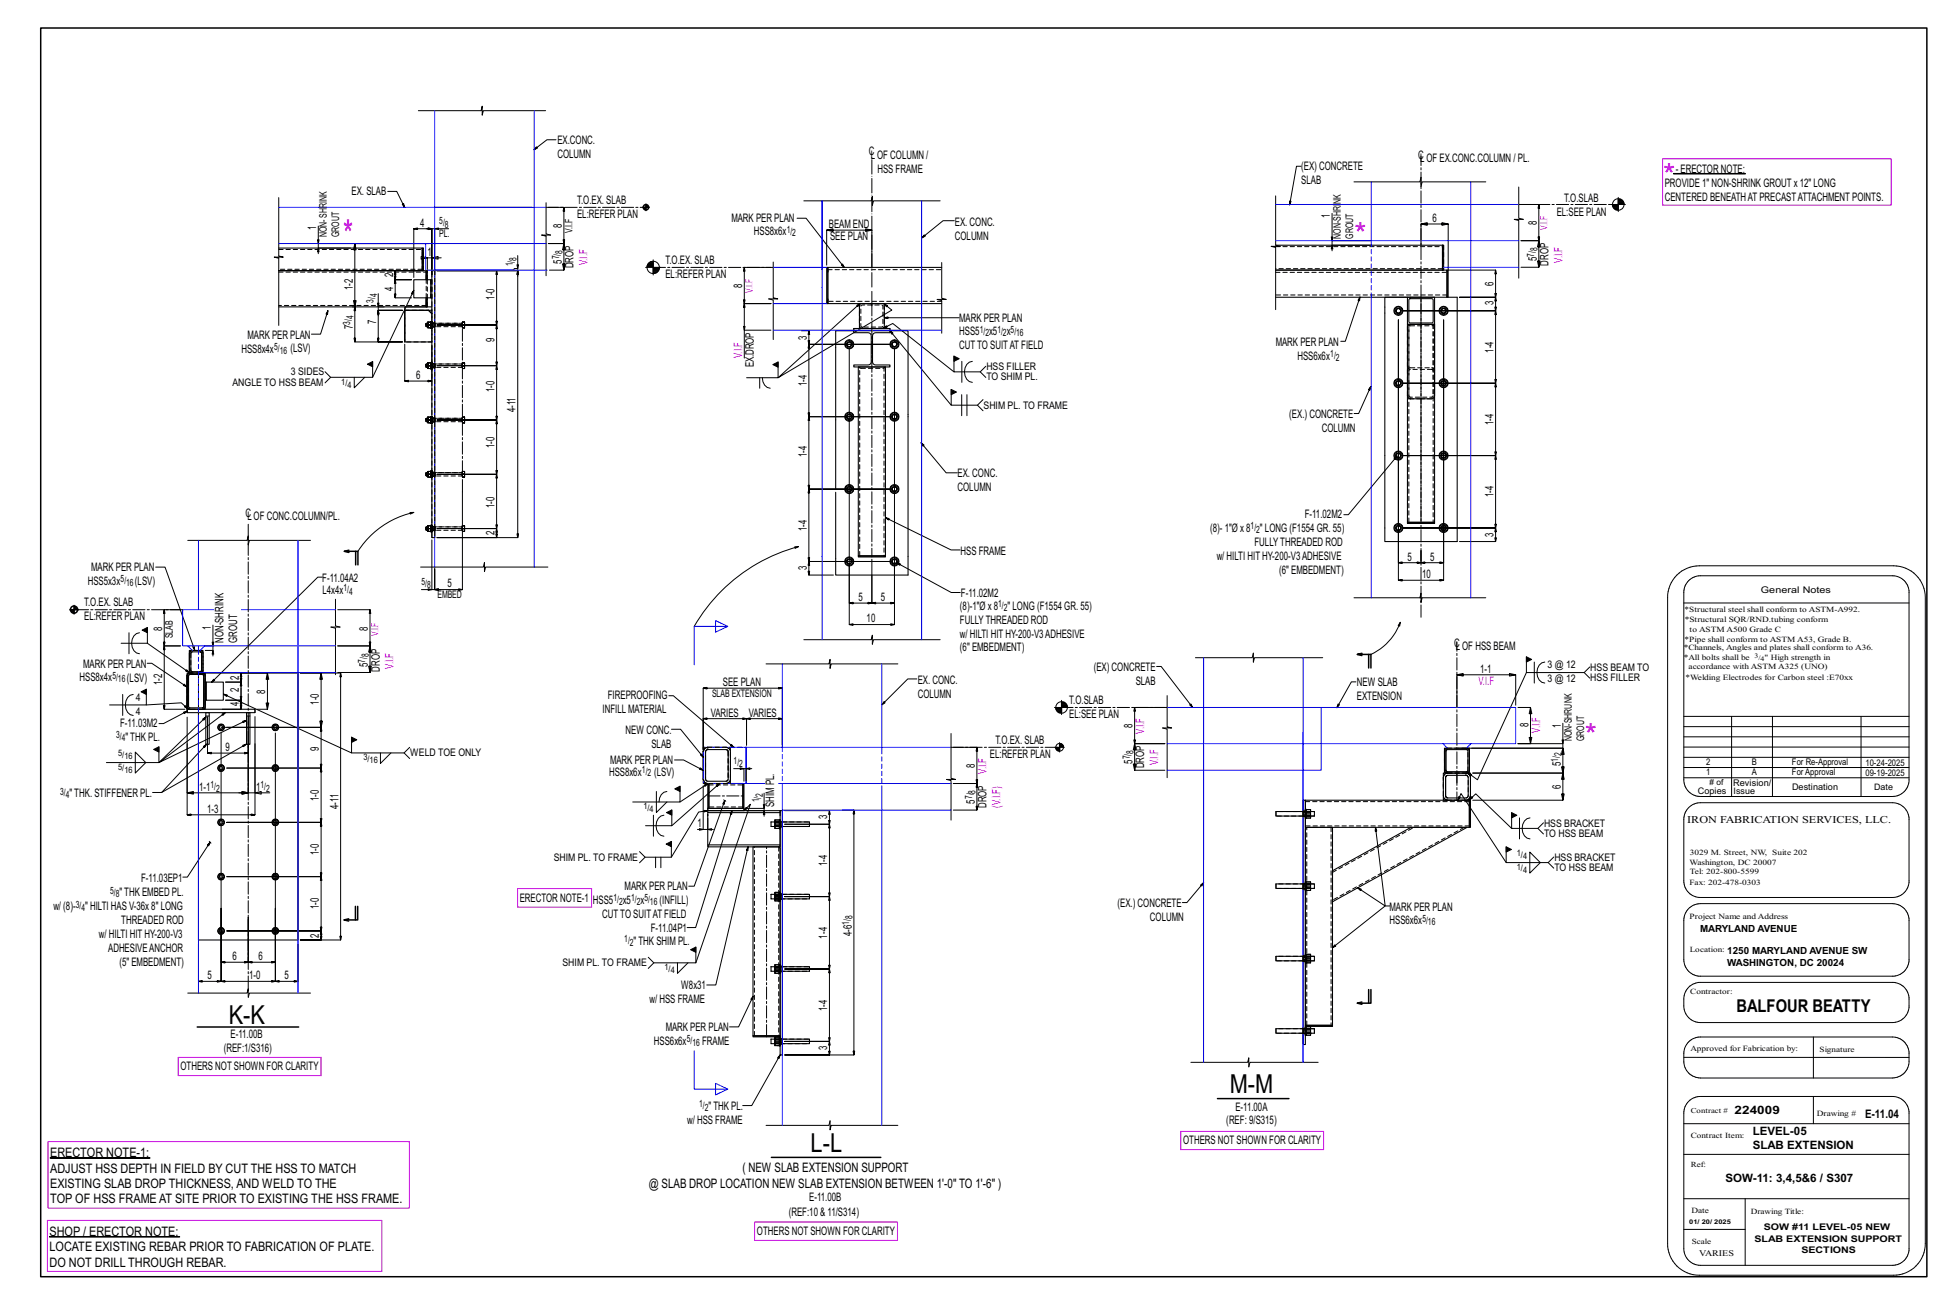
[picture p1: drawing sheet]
<svg xmlns="http://www.w3.org/2000/svg" width="914mm" height="610mm" viewBox="0 0 914 610" stroke-linecap="round" stroke-linejoin="round" font-family="sans-serif">
<defs><g id="words">
<text font-size="18.4" fill="#f0f" x="161" y="116">*</text>
<g font-size="14.7" fill="#f0f">
<text x="778" y="87">*</text>
<text x="634" y="115">*</text>
<text x="742" y="349">*</text>
</g>
<g font-size="12.2">
<text x="107" y="479">K-K</text>
<text x="576" y="511">M-M</text>
<text x="379" y="539">L-L</text>
</g>
<text font-size="8.3" x="813" y="473">BALFOUR BEATTY</text>
<g font-size="6.1">
<text x="24" y="541">ERECTOR NOTE-1:</text>
<text x="24" y="549">ADJUST HSS DEPTH IN FIELD BY CUT THE HSS TO MATCH</text>
<text x="347" y="549">( NEW SLAB EXTENSION SUPPORT</text>
<text x="24" y="556">EXISTING SLAB DROP THICKNESS, AND WELD TO THE</text>
<text x="304" y="556">@ SLAB DROP LOCATION NEW SLAB EXTENSION BETWEEN 1'-0&quot; TO 1'-6&quot; )</text>
<text x="24" y="563">TOP OF HSS FRAME AT SITE PRIOR TO EXISTING THE HSS FRAME.</text>
<text x="23" y="578">SHOP / ERECTOR NOTE:</text>
<text x="23" y="585">LOCATE EXISTING REBAR PRIOR TO FABRICATION OF PLATE.</text>
<text x="23" y="593">DO NOT DRILL THROUGH REBAR.</text>
</g>
<g font-size="5.5">
<text x="261" y="67">EX.CONC.</text>
<text x="261" y="74">COLUMN</text>
<text x="407" y="73">C</text>
<text x="407" y="75">L</text>
<text x="410" y="75">OF COLUMN /</text>
<text x="664" y="74">C</text>
<text x="665" y="76">L</text>
<text x="667" y="76">OF EX.CONC.COLUMN / PL.</text>
<text x="411" y="81">HSS FRAME</text>
<text x="609" y="80">(EX) CONCRETE</text>
<text x="784" y="81">- ERECTOR NOTE:</text>
<text x="609" y="86">SLAB</text>
<text x="779" y="87">PROVIDE 1&quot; NON-SHRINK GROUT x 12&quot; LONG</text>
<text x="165" y="91">EX. SLAB</text>
<text x="270" y="96">T.O.EX. SLAB</text>
<text x="732" y="95">T.O.SLAB</text>
<text x="779" y="94">CENTERED BENEATHAT PRECASTATTACHMENT POINTS.</text>
<text x="622" y="102" transform="rotate(-90 622 102)">1</text>
<text x="728" y="101">EL:SEE PLAN</text>
<text x="148" y="108" transform="rotate(-90 148 108)">1</text>
<text x="197" y="106">4</text>
<text x="263" y="107" transform="rotate(-90 263 107)">8</text>
<text x="270" y="102">EL:REFER PLAN</text>
<text x="342" y="104">MARK PER PLAN</text>
<text x="388" y="107">BEAM END</text>
<text x="447" y="106">EX. CONC.</text>
<text x="670" y="104">6</text>
<text x="719" y="105" transform="rotate(-90 719 105)">8</text>
<text x="353" y="110">HSS8x6x</text>
<text x="388" y="112">SEE PLAN</text>
<text x="447" y="112">COLUMN</text>
<text x="200" y="120">1</text>
<text x="263" y="123" transform="rotate(-90 263 123)">5</text>
<text x="268" y="125" transform="rotate(-90 268 125)">DROP</text>
<text x="311" y="124">T.O.EX. SLAB</text>
<text x="719" y="122" transform="rotate(-90 719 122)">5</text>
<text x="725" y="124" transform="rotate(-90 725 124)">DROP</text>
<text x="184" y="130" transform="rotate(-90 184 130)">2</text>
<text x="311" y="130">EL:REFER PLAN</text>
<text x="165" y="136" transform="rotate(-90 165 136)">1-2</text>
<text x="184" y="136" transform="rotate(-90 184 136)">4</text>
<text x="347" y="135" transform="rotate(-90 347 135)">8</text>
<text x="699" y="134" transform="rotate(-90 699 134)">6</text>
<text x="231" y="140" transform="rotate(-90 231 140)">1-0</text>
<text x="699" y="143" transform="rotate(-90 699 143)">3</text>
<text x="165" y="154" transform="rotate(-90 165 154)">7</text>
<text x="176" y="152" transform="rotate(-90 176 152)">7</text>
<text x="449" y="150">MARK PER PLAN</text>
<text x="116" y="159">MARK PER PLAN</text>
<text x="231" y="160" transform="rotate(-90 231 160)">9</text>
<text x="378" y="159" transform="rotate(-90 378 159)">3</text>
<text x="449" y="157">HSS5</text>
<text x="463" y="157">x5</text>
<text x="471" y="157">x</text>
<text x="597" y="162">MARK PER PLAN</text>
<text x="113" y="165">HSS8x4x</text>
<text x="136" y="165">(LSV)</text>
<text x="449" y="163">CUTTO SUITAT FIELD</text>
<text x="699" y="165" transform="rotate(-90 699 165)">1-4</text>
<text x="353" y="172" transform="rotate(-90 353 172)">EX.DROP</text>
<text x="607" y="168">HSS6x6x</text>
<text x="195" y="177">6</text>
<text x="231" y="184" transform="rotate(-90 231 184)">1-0</text>
<text x="378" y="181" transform="rotate(-90 378 181)">1-4</text>
<text x="241" y="193" transform="rotate(-90 241 193)">4-11</text>
<text x="603" y="196">(EX.) CONCRETE</text>
<text x="619" y="202">COLUMN</text>
<text x="699" y="199" transform="rotate(-90 699 199)">1-4</text>
<text x="231" y="210" transform="rotate(-90 231 210)">1-0</text>
<text x="378" y="214" transform="rotate(-90 378 214)">1-4</text>
<text x="448" y="223">EX. CONC.</text>
<text x="448" y="230">COLUMN</text>
<text x="699" y="233" transform="rotate(-90 699 233)">1-4</text>
<text x="231" y="238" transform="rotate(-90 231 238)">1-0</text>
<text x="115" y="242">C</text>
<text x="116" y="243">LOF CONC.COLUMN/PL.</text>
<text x="611" y="242">F-11.02M2</text>
<text x="231" y="250" transform="rotate(-90 231 250)">2</text>
<text x="378" y="248" transform="rotate(-90 378 248)">1-4</text>
<text x="566" y="249">(8)- 1&quot;Ø x 8</text>
<text x="590" y="249">&quot; LONG (F1554 GR. 55)</text>
<text x="699" y="251" transform="rotate(-90 699 251)">3</text>
<text x="587" y="255">FULLYTHREADED ROD</text>
<text x="450" y="259">HSS FRAME</text>
<text x="569" y="262">w/ HILTI HIT HY-200-V3ADHESIVE</text>
<text x="659" y="262">5</text>
<text x="669" y="262">5</text>
<text x="43" y="267">MARK PER PLAN</text>
<text x="378" y="267" transform="rotate(-90 378 267)">3</text>
<text x="599" y="268">(6&quot; EMBEDMENT)</text>
<text x="41" y="274">HSS5x3x</text>
<text x="63" y="274">(LSV)</text>
<text x="151" y="272">F-11.04A2</text>
<text x="209" y="275">5</text>
<text x="665" y="270">10</text>
<text x="151" y="278">L4x4x</text>
<text x="402" y="281">5</text>
<text x="412" y="281">5</text>
<text x="450" y="279">F-11.02M2</text>
<text x="39" y="284">T.O.EX. SLAB</text>
<text x="449" y="285">(8)-1&quot;Ø x 8</text>
<text x="471" y="285">&quot; LONG (F1554 GR. 55)</text>
<text x="39" y="290">EL:REFER PLAN</text>
<text x="406" y="291">10</text>
<text x="449" y="292">FULLYTHREADED ROD</text>
<text x="76" y="295" transform="rotate(-90 76 295)">8</text>
<text x="99" y="295" transform="rotate(-90 99 295)">1</text>
<text x="172" y="295" transform="rotate(-90 172 295)">8</text>
<text x="449" y="298">w/ HILTI HIT HY-200-V3ADHESIVE</text>
<text x="105" y="301" transform="rotate(-90 105 301)">NON-SHRINK</text>
<text x="111" y="301" transform="rotate(-90 111 301)">GROUT</text>
<text x="449" y="305">(6&quot; EMBEDMENT)</text>
<text x="680" y="303">C</text>
<text x="681" y="304">L</text>
<text x="684" y="304">OF HSS BEAM</text>
<text x="39" y="312">MARK PER PLAN</text>
<text x="112" y="318" transform="rotate(-90 112 318)">2</text>
<text x="172" y="312" transform="rotate(-90 172 312)">5</text>
<text x="178" y="314" transform="rotate(-90 178 314)">DROP</text>
<text x="512" y="314">(EX) CONCRETE</text>
<text x="693" y="315">1-1</text>
<text x="37" y="319">HSS8x4x</text>
<text x="59" y="319">(LSV)</text>
<text x="76" y="321" transform="rotate(-90 76 321)">1-2</text>
<text x="112" y="324" transform="rotate(-90 112 324)">2</text>
<text x="338" y="321">SEE PLAN</text>
<text x="429" y="320">EX. CONC.</text>
<text x="531" y="320">SLAB</text>
<text x="635" y="321">NEW SLAB</text>
<text x="124" y="325" transform="rotate(-90 124 325)">8</text>
<text x="149" y="330" transform="rotate(-90 149 330)">1-0</text>
<text x="284" y="327">FIREPROOFING</text>
<text x="429" y="326">COLUMN</text>
<text x="500" y="329">T.O.SLAB</text>
<text x="635" y="327">EXTENSION</text>
<text x="112" y="331" transform="rotate(-90 112 331)">4</text>
<text x="282" y="334">INFILLMATERIAL</text>
<text x="333" y="335">VARIES</text>
<text x="350" y="335">VARIES</text>
<text x="500" y="336">EL:SEE PLAN</text>
<text x="56" y="340">F-11.03M2</text>
<text x="530" y="340" transform="rotate(-90 530 340)">8</text>
<text x="715" y="340" transform="rotate(-90 715 340)">8</text>
<text x="730" y="340" transform="rotate(-90 730 340)">1</text>
<text x="59" y="346">&quot; THK PL.</text>
<text x="293" y="343">NEW CONC.</text>
<text x="106" y="351">9</text>
<text x="149" y="351" transform="rotate(-90 149 351)">9</text>
<text x="305" y="350">SLAB</text>
<text x="466" y="348">T.O.EX. SLAB</text>
<text x="285" y="357">MARK PER PLAN</text>
<text x="456" y="359" transform="rotate(-90 456 359)">8</text>
<text x="463" y="355">EL:REFER PLAN</text>
<text x="530" y="357" transform="rotate(-90 530 357)">5</text>
<text x="536" y="359" transform="rotate(-90 536 359)">DROP</text>
<text x="730" y="359" transform="rotate(-90 730 359)">5</text>
<text x="285" y="363">HSS8x6x</text>
<text x="306" y="363">(LSV)</text>
<text x="93" y="370">1-1</text>
<text x="120" y="370">1</text>
<text x="730" y="369" transform="rotate(-90 730 369)">6</text>
<text x="33" y="373">&quot; THK. STIFFENER PL.</text>
<text x="149" y="375" transform="rotate(-90 149 375)">1-0</text>
<text x="362" y="378" transform="rotate(-90 362 378)">SHIM PL.</text>
<text x="456" y="376" transform="rotate(-90 456 376)">5</text>
<text x="97" y="380">1-3</text>
<text x="158" y="379" transform="rotate(-90 158 379)">4-11</text>
<text x="387" y="383" transform="rotate(-90 387 383)">3</text>
<text x="462" y="378" transform="rotate(-90 462 378)">DROP</text>
<text x="326" y="387">1</text>
<text x="149" y="400" transform="rotate(-90 149 400)">1-0</text>
<text x="387" y="405" transform="rotate(-90 387 405)">1-4</text>
<text x="66" y="413">F-11.03EP1</text>
<text x="56" y="419">&quot; THK EMBED PL.</text>
<text x="292" y="416">MARK PER PLAN</text>
<text x="25" y="426">w/ (8)-</text>
<text x="40" y="426">&quot; HILTI HAS V-36x 8&quot; LONG</text>
<text x="149" y="425" transform="rotate(-90 149 425)">1-0</text>
<text x="243" y="422">ERECTOR NOTE-1</text>
<text x="277" y="423">HSS5</text>
<text x="291" y="423">x5</text>
<text x="300" y="423">x</text>
<text x="309" y="423">(INFILL)</text>
<text x="523" y="424">(EX.) CONCRETE</text>
<text x="650" y="426">MARK PER PLAN</text>
<text x="282" y="429">CUTTO SUITAT FIELD</text>
<text x="538" y="431">COLUMN</text>
<text x="57" y="432">THREADED ROD</text>
<text x="305" y="436">F-11.04P1</text>
<text x="650" y="433">HSS6x6x</text>
<text x="46" y="439">w/ HILTI HIT HY-200-V3</text>
<text x="149" y="439" transform="rotate(-90 149 439)">2</text>
<text x="297" y="442">&quot; THK SHIM PL.</text>
<text x="387" y="439" transform="rotate(-90 387 439)">1-4</text>
<text x="399" y="438" transform="rotate(-90 399 438)">4-6</text>
<text x="51" y="445">ADHESIVEANCHOR</text>
<text x="109" y="449">6</text>
<text x="121" y="449">6</text>
<text x="56" y="452">(5&quot; EMBEDMENT)</text>
<text x="97" y="458">5</text>
<text x="117" y="458">1-0</text>
<text x="133" y="458">5</text>
<text x="319" y="463">W8x31</text>
<text x="304" y="469">w/ HSS FRAME</text>
<text x="387" y="473" transform="rotate(-90 387 473)">1-4</text>
<text x="108" y="486">E-11.00B</text>
<text x="312" y="482">MARK PER PLAN</text>
<text x="306" y="489">HSS6x6x</text>
<text x="329" y="489">FRAME</text>
<text x="387" y="491" transform="rotate(-90 387 491)">3</text>
<text x="105" y="492">(REF:1/S316)</text>
<text x="84" y="501">OTHERS NOT SHOWN FOR CLARITY</text>
<text x="332" y="519">&quot; THK PL.</text>
<text x="578" y="520">E-11.00A</text>
<text x="322" y="526">w/ HSS FRAME</text>
<text x="574" y="526">(REF: 9/S315)</text>
<text x="873" y="523">E-11.04</text>
<text x="554" y="535">OTHERS NOT SHOWN FOR CLARITY</text>
<text x="379" y="562">E-11.00B</text>
<text x="369" y="569">(REF:10 &amp; 11/S314)</text>
<text x="354" y="578">OTHERS NOT SHOWN FOR CLARITY</text>
</g>
<g font-size="5.5" fill="#f0f">
<text x="275" y="124" transform="rotate(-90 275 124)">V.I.F</text>
<text x="731" y="123" transform="rotate(-90 731 123)">V.I.F</text>
<text x="347" y="168" transform="rotate(-90 347 168)">V.I.F</text>
<text x="184" y="313" transform="rotate(-90 184 313)">V.I.F</text>
<text x="692" y="320">V.I.F</text>
<text x="536" y="343" transform="rotate(-90 536 343)">V.I.F</text>
<text x="721" y="343" transform="rotate(-90 721 343)">V.I.F</text>
<text x="542" y="358" transform="rotate(-90 542 358)">V.I.F</text>
<text x="462" y="362" transform="rotate(-90 462 362)">V.I.F</text>
<text x="468" y="378" transform="rotate(-90 468 378)">(V.I.F)</text>
</g>
<g font-size="5.4">
<text x="812" y="521">224009</text>
<text x="820" y="531">LEVEL-05</text>
<text x="820" y="537">SLAB EXTENSION</text>
<text x="807" y="553">SOW-11: 3,4,5&amp;6 / S307</text>
</g>
<g font-size="4.9">
<text x="627" y="96" transform="rotate(-90 627 96)">NK</text>
<text x="153" y="111" transform="rotate(-90 153 111)">NON- SHRINK</text>
<text x="159" y="111" transform="rotate(-90 159 111)">GROUT</text>
<text x="206" y="111">PL.</text>
<text x="268" y="109" transform="rotate(-90 268 109)">V.I.F</text>
<text x="627" y="112" transform="rotate(-90 627 112)">NON-SHRI</text>
<text x="633" y="112" transform="rotate(-90 633 112)">GROUT</text>
<text x="462" y="173">HSS FILLER</text>
<text x="136" y="176">3 SIDES</text>
<text x="462" y="178">TO SHIM PL.</text>
<text x="109" y="181">ANGLE TO HSS BEAM</text>
<text x="460" y="191">SHIM PL. TO FRAME</text>
<text x="205" y="280">EMBED</text>
<text x="81" y="299" transform="rotate(-90 81 299)">SLAB</text>
<text x="724" y="313">3 @ 12</text>
<text x="744" y="314">HSS BEAM TO</text>
<text x="724" y="319">3 @ 12</text>
<text x="744" y="319">HSS FILLER</text>
<text x="64" y="328">4</text>
<text x="333" y="326">SLAB EXTENSION</text>
<text x="64" y="334">4</text>
<text x="735" y="347" transform="rotate(-90 735 347)">NON-SHRUNK</text>
<text x="741" y="347" transform="rotate(-90 741 347)">GROUT</text>
<text x="192" y="354">WELD TOE ONLY</text>
<text x="723" y="387">HSS BRACKET</text>
<text x="790" y="385">IRON FABRICATION SERVICES, LLC.</text>
<text x="723" y="392">TO HSS BEAM</text>
<text x="259" y="403">SHIM PL. TO FRAME</text>
<text x="727" y="403">HSS BRACKET</text>
<text x="727" y="408">TO HSS BEAM</text>
<text x="263" y="452">SHIM PL. TO FRAME</text>
</g>
<g font-size="4.9" fill="#f0f">
<text x="724" y="107" transform="rotate(-90 724 107)">V.I.F</text>
<text x="352" y="137" transform="rotate(-90 352 137)">V.I.F</text>
<text x="177" y="298" transform="rotate(-90 177 298)">V.I.F</text>
</g>
<g font-size="4.7">
<text x="206" y="105">5/</text>
<text x="208" y="106">8</text>
<text x="368" y="109">1/</text>
<text x="371" y="111">2</text>
<text x="263" y="119" transform="rotate(-90 263 119)">8</text>
<text x="720" y="118" transform="rotate(-90 720 118)">8</text>
<text x="240" y="125" transform="rotate(-90 240 125)">1/</text>
<text x="242" y="122" transform="rotate(-90 242 122)">8</text>
<text x="262" y="121" transform="rotate(-90 262 121)">7/</text>
<text x="718" y="120" transform="rotate(-90 718 120)">7/</text>
<text x="175" y="142" transform="rotate(-90 175 142)">3/</text>
<text x="176" y="139" transform="rotate(-90 176 139)">4</text>
<text x="165" y="149" transform="rotate(-90 165 149)">4</text>
<text x="164" y="152" transform="rotate(-90 164 152)">3/</text>
<text x="459" y="156">1/</text>
<text x="467" y="156">1/</text>
<text x="473" y="156">5/</text>
<text x="461" y="157">2</text>
<text x="469" y="157">2</text>
<text x="476" y="157">16</text>
<text x="128" y="164">5/</text>
<text x="131" y="166">16</text>
<text x="623" y="167">1/</text>
<text x="625" y="169">2</text>
<text x="585" y="248">1/</text>
<text x="588" y="249">2</text>
<text x="56" y="272">5/</text>
<text x="59" y="274">16</text>
<text x="197" y="274">5/</text>
<text x="200" y="275">8</text>
<text x="161" y="277">1/</text>
<text x="163" y="278">4</text>
<text x="467" y="284">1/</text>
<text x="470" y="286">2</text>
<text x="171" y="310" transform="rotate(-90 171 310)">7/</text>
<text x="173" y="307" transform="rotate(-90 173 307)">8</text>
<text x="53" y="318">5/</text>
<text x="55" y="319">16</text>
<text x="54" y="345">3/</text>
<text x="57" y="347">4</text>
<text x="530" y="353" transform="rotate(-90 530 353)">8</text>
<text x="731" y="354" transform="rotate(-90 731 354)">2</text>
<text x="343" y="357">1/</text>
<text x="346" y="359">2</text>
<text x="529" y="355" transform="rotate(-90 529 355)">7/</text>
<text x="729" y="356" transform="rotate(-90 729 356)">1/</text>
<text x="300" y="362">1/</text>
<text x="303" y="363">2</text>
<text x="28" y="372">3/</text>
<text x="99" y="369">1/</text>
<text x="101" y="370">2</text>
<text x="122" y="369">1/</text>
<text x="125" y="370">2</text>
<text x="457" y="371" transform="rotate(-90 457 371)">8</text>
<text x="31" y="373">4</text>
<text x="355" y="375" transform="rotate(-90 355 375)">1/</text>
<text x="357" y="373" transform="rotate(-90 357 373)">2</text>
<text x="455" y="374" transform="rotate(-90 455 374)">7/</text>
<text x="52" y="418">5/</text>
<text x="54" y="420">8</text>
<text x="35" y="425">3/</text>
<text x="287" y="422">1/</text>
<text x="290" y="423">2</text>
<text x="295" y="422">1/</text>
<text x="298" y="423">2</text>
<text x="302" y="422">5/</text>
<text x="304" y="423">16</text>
<text x="38" y="426">4</text>
<text x="399" y="430" transform="rotate(-90 399 430)">8</text>
<text x="666" y="431">5/</text>
<text x="397" y="433" transform="rotate(-90 397 433)">1/</text>
<text x="668" y="433">16</text>
<text x="292" y="441">1/</text>
<text x="295" y="442">2</text>
<text x="321" y="488">5/</text>
<text x="324" y="489">16</text>
<text x="327" y="518">1/</text>
<text x="330" y="520">2</text>
</g>
<g font-size="4.6">
<text x="796" y="436">MARYLAND AVENUE</text>
<text x="808" y="446">1250 MARYLAND AVENUE SW</text>
<text x="808" y="452">WASHINGTON, DC 20024</text>
</g>
<g font-size="4.3">
<text x="824" y="278">General Notes</text>
<text x="798" y="358">2</text>
<text x="820" y="358">B</text>
<text x="839" y="358">For Re-Approval</text>
<text x="873" y="358">10-24-2025</text>
<text x="798" y="363">1</text>
<text x="820" y="363">A</text>
<text x="839" y="363">For Approval</text>
<text x="873" y="363">09-19-2025</text>
<text x="795" y="372">Copies</text>
<text x="811" y="368">Revision/</text>
<text x="839" y="370">Destination</text>
<text x="825" y="576">SOW #11 LEVEL-05 NEW</text>
<text x="821" y="581">SLAB EXTENSION SUPPORT</text>
<text x="843" y="586">SECTIONS</text>
</g>
<g font-size="4.2">
<text x="160" y="180">1/</text>
<text x="163" y="181">4</text>
<text x="55" y="354">5/</text>
<text x="58" y="355">16</text>
<text x="170" y="356">3/</text>
<text x="173" y="357">16</text>
<text x="55" y="360">5/</text>
<text x="58" y="362">16</text>
<text x="811" y="371">Issue</text>
<text x="877" y="370">Date</text>
<text x="301" y="379">1/</text>
<text x="304" y="380">4</text>
<text x="710" y="400">1/</text>
<text x="713" y="402">4</text>
<text x="710" y="407">1/</text>
<text x="713" y="408">4</text>
<text x="311" y="454">1/</text>
<text x="314" y="455">4</text>
</g>
<text font-size="4" x="795" y="588">VARIES</text>
<text font-size="3.9" x="800" y="367"># of</text>
<g font-size="3.7">
<text x="788" y="286">*Structural steel shall conform to ASTM-A992.</text>
<text x="788" y="291">*Structural SQR/RND.tubing conform</text>
<text x="791" y="296">to ASTM A500 Grade C</text>
<text x="788" y="304">*Channels, Angles and plates shall conform to A36.</text>
<text x="788" y="300">*Pipe shall conform to ASTM A53, Grade B.</text>
<text x="788" y="309">*All bolts shall be</text>
<text x="826" y="309">&quot; High strength in</text>
<text x="790" y="313">accordance with ASTM A325 (UNO)</text>
<text x="789" y="318">*Welding Electrodes for Carbon steel :E70xx</text>
<text x="791" y="400">3029 M. Street, NW, Suite 202</text>
<text x="791" y="405">Washington, DC 20007</text>
<text x="791" y="409">Tel: 202-800-5599</text>
<text x="791" y="414">Fax: 202-478-0303</text>
<text x="791" y="430">Project Name and Address</text>
<text x="791" y="446">Location:</text>
<text x="791" y="465">Contractor:</text>
<text x="791" y="492">Approved for Fabrication by:</text>
<text x="852" y="492">Signature</text>
<text x="850" y="522">Drawing #</text>
<text x="791" y="532">Contract Item:</text>
<text x="791" y="567">Date</text>
<text x="819" y="568">Drawing Title:</text>
<text x="792" y="582">Scale</text>
</g>
<text font-size="3.6" x="791" y="546">Ref:</text>
<text font-size="3.5" x="791" y="521">Contract #</text>
<g font-size="3.2">
<text x="821" y="308">3/</text>
<text x="824" y="309">4</text>
</g>
<text font-size="3" x="791" y="572">01/ 20/ 2025</text>
</g></defs>
<path d="M783 81h34zM24 542h46zM23 579h61z" fill="#000" stroke="#000" stroke-width=".5"/>
<g fill="none" stroke="#000" stroke-width=".47">
<path d="M196 52h29l1-2v4v-2h29M260 65h-4l-6 5M609 78h-2l-3 18M130 92v28h3h-5l2 1v31M181 90h5l3 7M256 95v14l2 1h-5l3 1v18M257 97h7v2v-2v17v-2v2h-7h7l-1 3h2l-1-3v12l-1-3h2l-1 3h-7M301 97l1 1M302 97v1M302 97h.1M302 96l1 1M302 97h1"/>
<path d="M302 96l2 1M376 94h32v-2v4l1-2h31M597 92v23h2h-4l2 1v29M623 100v13h19M634 85h30l1-2v4l1-2h29M711 87v15l2 1h-4h2v27M712 96h8v17v-2v2h-8h8l-1 3h2l-1-3v12l-1-3h2l-1 3h-8M754 96h7M757 92v7M149 112v2zM149 116v2zM149 106v8h52"/>
<path d="M149 114v5M149 116h15M199 114h-33l-1 3h2l-1-3v30l-1-3h2l-1 3M199 107h4M200 107h2h-2zM202 107v21v-21h-8h1h-1v23M203 107h2zM210 107h-7v21M242 120v6h-1h-1h-37M373 102h4l18 23M447 103h-6l-10 8M623 111h1l-1 2z"/>
<path d="M623 115l1 1h-1zM623 113v4M623 115h19M665 115v-10h3v-1l-3 1h13h-3v-1l3 1v21h22v2v-2v13v-2v2h-17h17v6v-1v1h-43h43v34v-1v1h-43h43v34v-2v2h-43h43v34v-2v2h-43h43v6v-1v1h-17M177 137v7h3M194 136l-20 41M197 127h-12v4v-2v2h8h-8v8v-1v1h8M202 121l3-1v1zM202 121v5M204 127h28v25v-2h1l-1 2h-28h28v19v-2h1l-1 2h-28h28v25v-1h1l-1 1h-28h28v26v-2h1l-1 2h-28h28v25v-1h1l-1 1h-28h28v5v-2h1l-1 2h-28h38v-125l1 1h-1v-1h-38h38M206 121h-6l-3-1v1h3v6M242 124h1l-1 2z"/>
<path d="M242 127l1 1h-1zM242 126v3M302 125h7M306 122v7M361 125h-13v17v-2h1l-1 2h13h-13v12M362 123v16l2 1h-4h2v19M387 124v-16h3v-1l-3 1h21h-3v-1l3 1v17M441 123v17h2h-4l2 1v15M636 139l-6 21h-3M153 145l-3 11h-4M165 144h1v1v-1v16v-2v2h22h-11v-15v2v-2h11h-11M177 142v2z"/>
<path d="M177 145v2zM177 144v4M200 151h.1M200 151h-1v2h1M200 152h2M202 153h.1M202 151h.1M202 150v4zM202 151h-2v2h2M202 153v1M202 150v1M202 151v2"/>
<path d="M203 151v2M348 153h1l-1 1zM361 154h-13v14M375 155h4v6l-1-2h1v2h37h-37v34l-1-2h1v2h37h-37v34l-1-2h1v2h37h-37v34l-1-2h1v2h37h-37v6l-1-2h1v2h11M402 142l-38 35 53-32-3-3M413 154l5-3 28 23M414 149h35M416 155l29 35M654 150v113l2 1v-1h-2h11l-2 1v-1h2v-5v5h11l-2 1v-1h2v-113v121h-2v1l2-1h-22h2v1l-2-1zM155 177l-3 2M166 177v4l5-4M174 169v8h-19l-3-3"/>
<path d="M189 161v17l2 1v-1h-2h13l-2 1v-1h2v-16M200 170h.1M200 170h-1v2h1M200 171h2M202 172h.1M202 170h.1M202 170v3zM202 170h-2v2h2M202 172v1M202 170v2M203 170v2M356 177v5"/>
<path d="M357 177a4 4 0 0 0 3 5M364 169v8h-15M397 163v119h11l-2 1v-1h2v-13M419 163v119h-11h2v1l-2-1v-20M446 167v7h13l2-3M450 169v10M455 169a5 5 0 0 0-4 5 5 5 0 0 0 4 5M459 174l2 3M200 196h.1M200 196h-1v1h1M200 196h2M202 198h.1"/>
<path d="M202 195h.1M202 195v3zM202 195h-2v3h2M202 197v1M202 196v-1v1M202 196v1M203 196v1M445 182v8h12l3-3M450 185v9M452 185v9M457 190l3 2M641 181l-5 12h-2"/>
<path d="M431 207l12 14h5M654 213l-23 28h-2M192 240h2l-2 1zM194 240a42 42 0 0 0-27 18M200 221h.1M200 221h-1v2h1M200 222h2M202 223h.1M202 221h.1M202 220v3zM202 221h-2v2h2M202 220v1"/>
<path d="M202 221v2M203 221v2M216 230v46h-13M88 253h28v-2v4l1-2h28M200 246h.1M200 246h-1v2h1M200 247h2M202 249h.1M202 246h.1M202 246v3zM202 246h-2v3h2M202 253v23h-5"/>
<path d="M202 248v1M202 248h.1M202 247v-1v1M202 247v1M203 246v2M372 256h2l-2 1zM374 256a80 80 0 0 0-49 37M414 242l31 15h4M73 265h4l14 39M151 270h-2l-50 49M197 265h29l1-2v4v-2h29M200 275l2 1h-2z"/>
<path d="M202 276h4M203 276l2-1v1zM203 265v11v-10M397 265v27l2 1v-1h-2h22l-2 1v-1h2v-27M420 263l25 14h4M634 280h30l1-2v4l1-2h29M785 269a15 15 0 0 1 10-4h91a15 15 0 0 1 15 15v302a15 15 0 0 1-15 15h-91a15 15 0 0 1-15-15v-302a15 15 0 0 1 5-11zM790 272l3-2 3-1h90a8 8 0 0 1 7 7v89a8 8 0 0 1-7 8h-90a8 8 0 0 1-8-8v-88a8 8 0 0 1 2-5zM33 286l1 1M33 285l2 2M33 285l2 1M34 285l1 1"/>
<path d="M35 285h.1M35 284l1 1M35 284v1M60 296v10M65 296a5 5 0 0 0-3 5 5 5 0 0 0 3 5M69 294v7h-12M84 285h-7l-1 2h1v-2v17l-1-2h1v2h7h-7v30l-1-2h1v2h10M100 292v10h-4M157 280v13h2h-4l2 1v22M158 285h15v17v-2h1l-1 2h-15h15v3h1l-1-3v13v-3h1l-1 3h-15M376 299h32v-2v4l1-2h31M655 291v2h-1z"/>
<path d="M655 291a27 27 0 0 1-13 15M788 282h105M69 310h2l16 11M69 301l20 14M96 304h4M99 300h1v2zM100 304v2h-1zM100 302v5M358 311h30v-3v5l1-2h31M429 318h-4l-12 12M541 312h2l15 19M559 308h27l1-2v4v-2h32"/>
<path d="M635 319h-3l-6 12M714 307v8h27l3-3M714 315l-23 50-4-3M718 310v10M723 310a5 5 0 0 0-4 5 5 5 0 0 0 4 5M741 315l3 2M57 325v10M62 325a5 5 0 0 0-3 5 5 5 0 0 0 3 5M68 322v8h-17M68 330l17-1 3 3M88 336v45h31l-1 1v-1h1v-33M88 333l-11 6h-3"/>
<path d="M96 335l-22 22M97 335v17l2 1v-1h-2h19l-2 1v-1h2v-14M103 339h1l1 1-1 2h-1l-1-2zM105 325l60 27M106 333l-32 24 41-20M112 326h1v2zM113 331v-3h-7h7v-9v2h-1l1-2h-7h7v-4v2h-1l1-2h12v3h1l-1-3v17v-3h1l-1 3h-5M113 322v10l-1-2h1v2h-9M116 335v36M119 335v36h7M128 339h2v1v2h-2l-1-2zM313 325h2l28 25"/>
<path d="M329 322h37h-2h2v27v-13h-17h2v1l-2-1v13v-13h-20h2v1l-2-1v15zM493 331h7M497 328v6M545 331h-14v17v-2v2h14h-14l-1 3h2l-1-3v12l-1-3h2l-1 3h14M546 325v15l2 1h-4h2v23M709 330v-14l-3-1v1h3h-27l3-1v1h-3v15M710 331h6v3h1l-1-3v17v-3h1l-1 3h-6h21v-10M788 335h105M788 340h105M810 335v38M829 335v38M871 335v38"/>
<path d="M63 352l5 5-5 5zM74 349v8h-24M88 348v23l2 1v-2l-2 1h28l-3 1v-2l3 1v-23M97 348l-21 23h-5M103 358h1l1 1-1 2h-1l-1-2zM103 340h47l1-3h-1v3v-25l1 3h-1v-3h-9h18v125v-2h1l-1 2h-18h9v-4l1 1h-1v-1h-44h44l1-2h-1v2v-26l1 2h-1v-2h-44h44v-25l1 1h-1v-1h-44h44v-26l1 2h-1v-2h-44h44v-19l1 2h-1v-2h-44M103 343v107l2 1v-1h-2h13l-2 1v-1h2v-21v21h13l-2 1v-1h2v-107M115 348l-39 23M128 358h2v1v2h-2l-1-2zM165 345v7h24l3-2M178 352v5l5-5M189 352l3 3"/>
<path d="M314 341h4l11 13M316 356h4l9 4M343 360h5v6M346 359l2 1h-2zM348 360h4M349 360l2-1v1zM349 360v6M445 343v21l2 1h-4h2v19M446 350h11v1h1l-1-1v17v-2h1l-1 2h-11h11v12v-2h1l-1 2h-11M494 350h4M496 347v5M683 350h48"/>
<path d="M689 350h42v3h1l-1-3v12v-3h1l-1 3h-42h42v3h1l-1-3v12v-3h1l-1 3h-42M731 346h1l-1 2zM731 350l1 2h-1zM731 348v5M788 350h105M788 359h105M788 345h105M788 354h105M112 371h7M113 370l3 1-3 1zM119 371l3-1v2zM307 370v10l5-5"/>
<path d="M312 370a4 4 0 0 0-4 5M314 379v7h-12M318 368v7h-22M329 368v20h-3M331 379l-4 1-13 21M331 367l-13 8M337 367l-23 19M339 374v1M339 375l-14 40h-3M339 375h1M343 379l-17 55h-4M348 379l3-3-25 74"/>
<path d="M349 379h9M357 376h1v2zM358 379v2h-1zM358 371v7h-9M358 378v4M394 379h6l-1 2h1v-2v115l-1-2h1v2h-33h21l1-2h-1v2v-7l1 2h-1v-2h-21h21l1-2h-1v2v-34l1 2h-1v-2h-21h21v-34l1 2h-1v-2h-21h21v-33l1 1h-1v-1h-21h21v-7l1 2h-1v-2h-21M682 374l2-3 21 33M688 374l3-3 16 17M788 364h105M790 378l2-2h4h90a8 8 0 0 1 7 7v30l-1 3a8 8 0 0 1-6 4h-90a8 8 0 0 1-8-8v-29l1-3zM98 394h.1M98 394l-10 16h-2"/>
<path d="M98 394l1 1M103 383h1l1 2-1 1h-1l-1-1zM128 383h2v2v1h-2l-1-1zM306 381v10M311 381a5 5 0 0 0-4 5 5 5 0 0 0 4 5M314 394v7h-12l-3-3M327 388h2h-2zM329 388h5M331 388h2zM331 383v5M350 396l-15 65h-4M644 387l4 37-13-9"/>
<path d="M705 396v8h19l3-3M707 380v8h13l2-3M711 383v9M716 399l5 5-5 4zM716 383a5 5 0 0 0-4 5 5 5 0 0 0 4 4M720 388l2 2M103 409h1l1 1-1 1h-1l-1-1zM128 409h2v1v1h-2l-1-1zM302 401l-3 3M307 401v5M309 401v5M563 413l-8 9h-2"/>
<path d="M724 404l3 2M103 434h1l1 2-1 1h-1l-1-1zM128 434h2v2v1h-2l-1-1zM650 424h-2l-25 19M790 425l3-2h3h90a8 8 0 0 1 7 7v20v2a8 8 0 0 1-7 5h-91a8 8 0 0 1-7-8v-19l1-2zM93 442v17h2h-2h10h-1h1v-34v34h26h-2h2v-34v34h10h-1h1v-17M306 450l-3 3M317 450v5l5-5M326 443v7h-20l-3-2M88 465h28v-3v5l1-2h28M352 466l-6 14h-5M790 462l2-1 3-1h91a8 8 0 0 1 7 7v4a8 8 0 0 1-7 7h-90a8 8 0 0 1-8-7v-6z"/>
<path d="M365 494l-13 23h-4M557 497h27v-2v4l1-2h32M788 495h105M790 487l2-1 4-1h90a8 8 0 0 1 7 7v5a8 8 0 0 1-7 7h-90a8 8 0 0 1-8-7v-4a8 8 0 0 1 2-6zM849 485v19M790 515l2-1 4-1h90a8 8 0 0 1 7 7v65a8 8 0 0 1-7 7h-90a8 8 0 0 1-8-8v-63a8 8 0 0 1 2-6zM849 513v13M358 527h30v-3v5l1-2h31M788 526h105M788 540h105M788 561h105M788 575h29"/>
<path d="M817 561v31"/>
<circle cx="757" cy="96" r="2.7"/>
<circle cx="306" cy="125" r="2.9"/>
<circle cx="497" cy="331" r="2.7"/>
<circle cx="103" cy="340" r=".8"/>
<circle cx="103" cy="359" r=".8"/>
<circle cx="103" cy="359" r="1.6"/>
<circle cx="103" cy="340" r="1.6"/>
<circle cx="129" cy="359" r=".8"/>
<circle cx="129" cy="340" r=".8"/>
<circle cx="129" cy="359" r="1.6"/>
<circle cx="129" cy="340" r="1.6"/>
<circle cx="496" cy="350" r="1.8"/>
<circle cx="103" cy="385" r=".8"/>
<circle cx="103" cy="385" r="1.6"/>
<circle cx="129" cy="385" r=".8"/>
<circle cx="129" cy="385" r="1.6"/>
<circle cx="103" cy="410" r=".8"/>
<circle cx="103" cy="410" r="1.6"/>
<circle cx="129" cy="410" r=".8"/>
<circle cx="129" cy="410" r="1.6"/>
<circle cx="103" cy="436" r=".8"/>
<circle cx="103" cy="436" r="1.6"/>
<circle cx="129" cy="436" r=".8"/>
<circle cx="129" cy="436" r="1.6"/>
</g>
<g fill="none" stroke="#000" stroke-width=".7">
<path d="M19 13h883v584h-883zM301 97h3M302 96v2M755 96h2M755 97h2M755 98h2M756 98h1M757 95h3M757 94h3M757 93h2M757 94h2M303 125h3"/>
<path d="M303 124h3M303 123h3M304 123h2M306 128h1M306 126h3M306 126h2M306 127h2M163 258h-2h6v6M163 257l-2 1M166 258v6M33 285h4M35 283v4"/>
<path d="M635 306l2 1M637 306h-2h7v7M640 306v7M494 331h3M494 332h3M495 333h2M496 333h1M497 329h2M497 329h1M497 330h2M497 331h2M494 350h2"/>
<path d="M494 351h2M495 351h1M496 348h1M496 349h1M496 349h2M161 430l2 1M166 424v6M167 424v6h-6h2M637 469h-2M640 463v6M642 463v6h-7l2 1M92 480h48"/>
<path d="M570 514h33M361 541h51"/>
<circle cx="302" cy="97" r="1.3"/>
<circle cx="35" cy="285" r="1.7"/>
</g>
<path d="M778 74h107v22h-107zM242 416h35v8h-35zM83 495h67v8h-67zM22 534h170v31h-170zM553 529h66v9h-66zM22 571h157v24h-157zM353 572h67v8h-67z" fill="none" stroke="#f0f" stroke-width=".5"/>
<g fill="none" stroke="#000" stroke-width=".5">
<path d="M130 116h68v11h-68h69v4v-4h1v4M198 116v11zM597 115h78v11h-78h80v13h-80M675 115h1v11h-1zM675 116h.1M198 127h.1M200 139v5h-1v-5v5h-69M202 131h-8v8h8M202 127h1v125h-1zM202 131v8M203 127h.1M387 140v2h54"/>
<path d="M387 127h.1M441 125h-54v17v-17v17M659 139h12v13h-12zM659 139h-11v114h34v-114h-4M660 139l-1 1v11h11v-11h-10M675 125h.1M677 126h1v13h-1zM189 145v15M201 145h.1M201 145l1 2-1-2h-12v15h13M202 144h-13v1h13M202 160h.1"/>
<path d="M202 147h.1M203 151v2M397 159h.1M397 159l2 1v2l-2 1-1-1v-2M397 159l-1 1v2M397 160h.1M400 154h.1M400 154h16v1h-16zM402 142h12v12h-12zM419 159h.1M653 146h.1M653 144h.1"/>
<path d="M653 144l1-1 2 1v2l-2 1-1-1zM654 147h.1M654 143h.1M655 146h.1M655 144h.1M655 145h.1M656 145h.1M671 152v92h-12v-59v1l1 1h10l1-1zM671 152h-12v33M674 146h.1M674 144h.1M674 144l2-1 1 1v2l-1 1-2-1z"/>
<path d="M676 143h.1M676 147h.1M676 146h.1M676 144h.1M203 170v2M398 162h.1M398 160h.1M398 161h.1M402 172h12v88h-12zM417 160l2-1 1 1v2l-1 1-2-1zM417 160v2M419 163h.1"/>
<path d="M419 162h.1M419 160h.1M420 162h.1M420 161h.1M653 178h.1M653 178l1-1 2 1v2l-2 1-1-1zM654 177h.1M655 178h.1M655 180h.1M655 179h.1M656 179h.1M674 178h.1"/>
<path d="M674 178l2-1 1 1v2l-1 1-2-1zM676 177h.1M676 178h.1M677 180h.1M677 179h.1M203 196v1M397 193h.1M397 193l2 1v2l-2 1-1-1v-2M397 193l-1 1v2M397 194h.1M398 196h.1M398 194h.1"/>
<path d="M417 194l2-1 1 1v2l-1 1-2-1zM417 194v2M419 197h.1M419 193h.1M419 196h.1M419 194h.1M420 196h.1M420 194h.1M653 180h.1M654 181h.1M674 180h.1M676 181h.1"/>
<path d="M676 180h.1M653 212h.1M653 214h.1M653 212l1-1 2 1v2l-2 1-1-1zM654 211h.1M654 215h.1M655 214h.1M655 212h.1M655 213h.1M656 213h.1M674 212l2-1 1 1v2l-1 1-2-1zM676 212h.1"/>
<path d="M676 214h.1M677 214h.1M677 213h.1M203 221v2M391 229v-74h9v1h6l2 1v13l-2 1h-6v1h16v-1h-6l-2-1v-13l2-1h6v-1h9v114h-34v-39M397 227h.1M397 227l2 1v2l-2 1-1-1v-2M397 227l-1 1v2M397 228h.1M398 230h.1M398 228h.1M398 229h.1"/>
<path d="M417 228l2-1 1 1v2l-1 1-2-1zM417 228v2M419 231h.1M419 227h.1M419 230h.1M419 228h.1M420 229h.1M420 228h.1M203 252h.1M203 246v2M653 248h.1M653 246h.1"/>
<path d="M653 246l1-1 2 1v2l-2 1-1-1zM654 249h.1M654 245h.1M655 248h.1M655 246h.1M656 247h.1M659 244h12v1h-12zM674 248h.1M674 246h.1M674 246l2-1 1 1v2l-1 1-2-1zM676 249h.1M676 245h.1"/>
<path d="M676 248h.1M676 246h.1M677 248h.1M677 246h.1M677 247h.1M397 261h.1M397 265h.1M397 261l2 1v2l-2 1-1-1M397 261l-1 1v2v-2M398 264h.1M398 262h.1M398 263h.1"/>
<path d="M402 260h12v1h-12zM417 262l2-1 1 1v2l-1 1-2-1zM417 262v2M419 265h.1M419 261h.1M419 264h.1M419 262h.1M420 263h.1M420 262h.1M88 316v14zM88 315h1l-1 1zM88 316h.1"/>
<path d="M88 315h7l1 1v14l-1 2h-6l-1-1zM88 315h.1M88 316h7v15h-7zM89 306v8zM89 304h1l-1 2zM89 314l1 1h-1zM89 304v11M89 315h.1M89 305l5-1 1 1v9l-1 1h-4l-1-1zM89 304h.1M90 305h4v9h-5zM90 315h.1"/>
<path d="M94 305v1M94 304h1v2M94 314h.1M94 305h.1M94 306v8zM95 316h.1M95 315h1v17h-1M95 314v1h-1M95 316v14v1M95 316v14M96 319h1v9h-1zM96 315h43v125h-46v-107"/>
<path d="M97 319h8v9h-8M88 330v1M88 331l1 1h-1zM88 332h.1M88 333h.1M88 332h31v1h-31zM88 331h.1M89 332h.1M95 331h.1M96 333h2v15h-2zM115 333h2v15h-2zM329 352v12z"/>
<path d="M329 350v2zM329 351v1v-1M330 350h1h9a2.1 2.1 0 0 1 2 2v12a2.1 2.1 0 0 1-2 3h-9a2.1 2.1 0 0 1-2-3v-12zM330 351h10v14h-10zM331 350h.1M340 351h.1M676 350h11v11h-11zM677 351h.1M677 351v9M677 351h10v10h-10zM677 350h-1v1M686 350h2"/>
<path d="M687 350h.1M687 351h.1M688 351h.1M688 351v9M329 364h.1M329 364v3zM329 364v1M331 379h34v1h-34zM331 367h1v11h-1zM331 367h.1M331 378h.1M331 379h.1"/>
<path d="M331 378h17v1h-17zM332 367h16v11h-16zM340 365h.1M348 367v11zM365 379h1v115h-1zM610 374h1v115h-1zM610 380h-13v2h13M611 380h.1M611 379v4M611 374h77v13h-77zM611 379h2v1v-1M611 380h2v2h-2"/>
<path d="M613 380h2v2h-2M675 372v2h3M676 360v2h1M676 372h.1M676 364h.1M676 364v8M677 363h.1M677 373h.1M677 360h.1M677 361h.1M677 363h10v9l-1 1h-8h-1M677 363l-1 1v8l1 1"/>
<path d="M678 362h-3v2M686 362h2v2M686 362h2M687 362h-9a2.1 2.1 0 0 0-3 2v8a2.1 2.1 0 0 0 3 2h8a2.1 2.1 0 0 0 2-2v-4M687 374h.1M687 374l1-2v2h-2M687 362l1 2M687 362l1 1M687 361h.1M688 374h.1M688 374v13zM688 363h.1"/>
<path d="M688 373h.1M688 364v8M331 395h34v1h-34zM331 382v-1v14M331 380v1M361 385h.1M361 387h.1M361 385v2h2M363 384v3M363 387v1M363 386h.1M363 385h.1"/>
<path d="M363 385h-2M363 387v1h2M365 386h.1M365 385h.1M365 383h.1M365 388h.1M365 384v3M365 384h-2v1M365 387h.1M365 384v4M365 384v11M365 385h-2v2h2"/>
<path d="M365 380v2M366 385h13v2h-13M611 382h.1M611 381h.1M611 381v1M613 382h.1M613 382v1M613 382v1h-2M361 418h.1M361 418v3h2M363 417v3M363 420h.1"/>
<path d="M363 418v1M363 418h-2M365 419h.1M365 417h.1M365 418v3M365 417h-2v1M365 418h.1M365 418h-2v2h2M365 418v-21l-1-1h-12v89h13v-31M366 418h13v3h-13M610 414h-13v2h13M611 416h.1"/>
<path d="M611 414h.1M611 415h.1M611 417h.1M611 415v1M611 412l2 1v1M611 413v1M611 417v-5v38M611 414h2v2h-2M613 413v1M613 416h.1M613 414h2v2h-2M613 416v1"/>
<path d="M613 416v1h-2M624 407v1M624 407v-20h-12l-1 1v26M624 407l36-20h27l-63 35M624 407v15M361 421h.1M363 420v1M363 420v1h2M365 420h.1M365 421h.1M365 422v-5v38v-4M624 421h.1"/>
<path d="M624 422v58h-13v-30M361 452h.1M361 454h.1M363 451v3M363 454v1M363 454h.1M363 452h.1M363 452h-2v2h2M363 454v1h2M365 453h.1M365 454h.1M365 451h.1"/>
<path d="M365 452v3M365 451h-2v1M365 452h.1M365 452h-2v2h2M366 452h13v2h-13M610 447h-13v3h13M611 450h.1M611 447h.1M611 449h.1M611 446v4M611 448l2-1v2h-2M611 449v1"/>
<path d="M611 446h.1M611 446h2v1M613 446v1M613 449h.1M613 447h2v3h-2M613 449v1M613 449v1h-2M611 480h13h-13zM352 485h13h-13zM361 486h.1M361 488h.1M361 486v2h2"/>
<path d="M363 485v3M363 488v1M363 488h.1M363 486h.1M363 486h-2M363 488v1h2M365 487h.1M365 488h.1M365 485h.1M365 489h.1M365 486v3M365 485v4z"/>
<path d="M365 485h-2v1M365 486h.1M365 486h-2v2h2M366 486h13v2h-13M610 481h-13v2h13M611 483h.1M611 481h.1M611 480v4zM611 480h2v1v-1M611 481v1M611 481h2v2h-2M613 483h.1"/>
<path d="M613 481h2v2h-2M613 483v1M613 483v1h-2"/>
<circle cx="654" cy="145" r="2.1"/>
<circle cx="654" cy="145" r="1.1"/>
<circle cx="676" cy="145" r="2.1"/>
<circle cx="676" cy="145" r="1.1"/>
<circle cx="397" cy="161" r="2.1"/>
<circle cx="397" cy="161" r="1.1"/>
<circle cx="419" cy="161" r="2.1"/>
<circle cx="419" cy="161" r="1.1"/>
<circle cx="654" cy="179" r="2.1"/>
<circle cx="654" cy="179" r="1.1"/>
<circle cx="676" cy="179" r="2.1"/>
<circle cx="676" cy="179" r="1.1"/>
<circle cx="397" cy="195" r="2.1"/>
<circle cx="397" cy="195" r="1.1"/>
<circle cx="419" cy="195" r="2.1"/>
<circle cx="419" cy="195" r="1.1"/>
<circle cx="654" cy="213" r="2.1"/>
<circle cx="654" cy="213" r="1.1"/>
<circle cx="676" cy="213" r="2.1"/>
<circle cx="676" cy="213" r="1.1"/>
<circle cx="397" cy="229" r="2.1"/>
<circle cx="397" cy="229" r="1.1"/>
<circle cx="419" cy="229" r="2.1"/>
<circle cx="419" cy="229" r="1.1"/>
<circle cx="654" cy="247" r="2.1"/>
<circle cx="654" cy="247" r="1.1"/>
<circle cx="676" cy="247" r="2.1"/>
<circle cx="676" cy="247" r="1.1"/>
<circle cx="397" cy="263" r="2.1"/>
<circle cx="397" cy="263" r="1.1"/>
<circle cx="419" cy="263" r="2.1"/>
<circle cx="419" cy="263" r="1.1"/>
</g>
<g fill="none" stroke="#000" stroke-width=".47" stroke-dasharray="2 1.4">
<path d="M130 117h68M198 117v-1M597 115h78M675 116v-1M675 115h.1M676 115v11M130 127h69M198 126h.1M198 126h-68M198 127v-10M198 127v-11M199 131v-4"/>
<path d="M199 139v-8M200 131v-4M200 131v8M202 131v8M203 127v125M385 126h.1M387 126h54M597 127h80M675 126v-10M675 126h-78M675 126h.1M677 138h-80"/>
<path d="M677 126v1M677 138v1M189 145v15M189 145h12M199 142v-3M199 144v-2M199 143h-69M199 153h.1M199 152h.1M199 152v-1M199 151h1M200 144v-5"/>
<path d="M200 153l-1-1M200 152h.1M200 151v1zM200 152h2zM200 152h2v-1v1M200 151h.1M200 151h2M200 152v1v-1v1M200 153h2zM200 151v1v-1v1v-1M200 151h2zM202 152h.1"/>
<path d="M202 154l-2-1v-1M202 154h.1M202 153h.1M202 153v-1v1M202 151h.1M202 151v-1M202 154v-1M202 152v1zM202 153v-2M202 150h.1M202 151v2M202 147v4"/>
<path d="M202 147h.1M202 144h.1M202 154v-1h1M202 152v-1M202 153v7h-13v-15M202 151h1M202 152h1M202 151h14M202 145h.1M203 153h-1M203 152h-1M203 151h-1v-1"/>
<path d="M203 152h.1M203 153h.1M203 151v1M203 151h.1M203 152v1M216 153h-13v-2h13M216 152v1v-1v1M216 153h1zM216 152h.1M216 151v1v-1v1v-1M216 152h1zM216 151h1z"/>
<path d="M216 151v2v-1v1M216 151v1zM216 152h1h-1h1h-1v-1M217 152v1zM217 151v1zM397 160a1.3 1.3 0 0 1 2 1 1.3 1.3 0 0 1-2 1M397 160h.1M400 155v-1M404 153l-1-1v-9h10v10h-9v1l-2-2 1-10h10v11l-9 1M416 154v1M419 160h.1M419 160a1.3 1.3 0 0 1 1 1 1.3 1.3 0 0 1-1 1"/>
<path d="M441 141h-54M653 144h.1M653 146h.1M653 145v1M653 145h.1M653 145l1-1M653 146v-1l1-1M654 144h.1M654 146h-1M654 144a1.3 1.3 0 0 1 2 1 1.4 1.4 0 0 1-2 2M654 147h.1M654 147l-1-1"/>
<path d="M655 146l1-1-1-1M656 144v2M656 144h.1M659 152h.1M659 152h1M660 152h.1M660 152h10M660 152h11M670 152h1M670 152h.1M671 152h.1M671 152v92"/>
<path d="M671 152v33M674 144h.1M674 146h.1M674 145l1 1M675 145h-1M675 145v-1M675 146l-1-1 2-1M675 144h.1M675 146h.1M676 144h.1M676 144a1.3 1.3 0 0 1 1 1 1.3 1.3 0 0 1-1 2M676 147h.1"/>
<path d="M676 147l-1-1M676 146l1-1-1-1M677 146h.1M677 144v2M199 172h.1M199 171h.1M199 171v-1M199 170h1M200 172l-1-1M200 171h.1M200 170v1zM200 171h2z"/>
<path d="M200 171h2v-1v1M200 170h.1M200 170h2M200 171v1v-1v1M200 172h2zM200 172h.1M200 171h2h-2h2h-2v-1M200 171v-1M200 170h2zM202 171h.1M202 173l-2-1v-1M202 173h.1"/>
<path d="M202 172h.1M202 172v-1v1M202 170h.1M202 173v-1M202 171v1zM202 172v-2M202 171h1M202 170h1M202 170v2M202 172h1M202 173v-1h1M202 171v-1"/>
<path d="M202 170h14M203 172h-1M203 171h-1M203 170h-1M203 172h.1M203 170h-1h1M203 171h.1M203 170v1M203 170h.1M203 171v1M216 172h-13v-2h13M216 171v1v-1v1"/>
<path d="M216 172h1zM216 171h.1M216 170v1v-1v1v-1M216 171h1zM216 170h1zM216 170v2v-1v1M216 170v1zM216 171h1h-1h1h-1v-1M217 171v1zM217 170v1zM396 160h.1M396 162h.1"/>
<path d="M396 161v1M396 161h.1M396 161l1-1M396 162v-1l1-1M397 162h-1M397 163h.1M397 162h.1M398 162l1-1-1-1M399 162h.1M399 160v2M402 172h1M403 172h11"/>
<path d="M414 172h.1M414 172v88M417 160h.1M417 162h.1M417 161l1 1M418 161h-1M418 161v-1M418 162l-1-1 2-1M418 160h.1M418 162h.1M419 162h.1M419 162h-1"/>
<path d="M419 162l1-1-1-1M420 162h.1M420 160v2M653 178h.1M653 179v1M653 179h.1M653 179l1-1M654 178h.1M654 178a1.3 1.3 0 0 1 2 1 1.4 1.4 0 0 1-2 2M656 178v2M656 178h.1M659 174v-2"/>
<path d="M660 173l-1 1M660 172h-1M660 173h.1M670 173h-10M670 173h.1M670 172h.1M671 174l-1-1M671 174v-1l-1-1h-10M674 179l1 1M675 179h-1M675 179v-1M675 178h.1"/>
<path d="M676 178h.1M676 178a1.3 1.3 0 0 1 1 1 1.3 1.3 0 0 1-1 2M677 178v2M199 197h.1M199 197v-1M199 196h.1M199 196h1M200 197h-1M200 196h.1M200 195v1zM200 196h2zM200 196h2"/>
<path d="M200 196v-1h2v1M200 197v1v-2v2v-1M200 198h2zM200 197h.1M200 196h2h-2h2h-2v-1v1M200 195h2zM202 196h.1M202 198h-2v-1M202 198h.1M202 198v-2v1M202 195v1zM202 195h.1"/>
<path d="M202 197v1zM202 196v1zM202 197v-2v1M202 197h.1M202 196v1M202 196l1-1M202 196h1M202 198v-1h1M202 197v-1M202 197h1M202 196v-1l14 1M203 197h-1"/>
<path d="M203 196h-1v-1M203 197v-1M203 197h.1M203 196h.1M203 195h-1l1 1M203 196v1M203 195v1M216 197h-13v-1h13M216 197v1v-2v2v-1M216 198h1zM216 196h.1M216 196v-1v1v-1v1"/>
<path d="M216 196h1zM216 195h1zM216 196v2v-2v2v-1M216 195v1zM216 196h1h-1h1h-1v-1v1M217 196v2zM217 195v1zM396 194h.1M396 196h.1M396 195v1M396 194v1M396 194h1"/>
<path d="M396 196v-2h1M397 194h.1M397 196h-1M397 197h.1M397 194a1.3 1.3 0 0 1 2 1 1.3 1.3 0 0 1-2 1M397 196h.1M398 196l1-1-1-1M399 196h.1M399 194v2M417 194h.1M417 196h.1M417 195l1 1"/>
<path d="M418 194l-1 1M418 194h.1M418 196l-1-2h2M418 196h.1M419 194h.1M419 194a1.3 1.3 0 0 1 1 1 1.3 1.3 0 0 1-1 1M419 196h.1M419 196h-1M419 196l1-1-1-1M420 196h.1M420 194v2M653 180h.1"/>
<path d="M653 180v-1l1-1M654 180h-1M654 180h.1M654 181l-1-1M655 180l1-1-1-1M659 185v-33M659 186v-34M660 187l-1-1M660 186h-1M660 187h.1M665 187h-5M670 187h-5"/>
<path d="M670 186h.1M671 185l-1 1h-10M675 180l-1-1 2-1M675 180h.1M676 180h.1M676 181l-1-1M676 180l1-1-1-1M677 180h.1M653 213v1M653 213h.1M653 213l1-1M653 214v-1l1-1"/>
<path d="M654 212h.1M654 214h-1M654 212a1.3 1.3 0 0 1 2 1 1.3 1.3 0 0 1-2 1M654 214h.1M655 214l1-1-1-1M656 212v2M656 212h.1M674 212h.1M674 214h.1M674 213l1 1M675 213h-1M675 213v-1"/>
<path d="M675 214l-1-1 2-1M675 212h.1M675 214h.1M676 215h.1M676 212h.1M676 212l1 1M676 211h.1M676 214h.1M676 214h-1M676 214l1-1-1-1M677 213l-1 1M677 214h.1"/>
<path d="M677 212v2M199 223h.1M199 222h.1M199 222v-1M199 221h.1M199 221h1M200 223l-1-1M200 222h.1M200 221v1zM200 222h2zM200 222h2v-1v1M200 221h.1"/>
<path d="M200 221h2M200 221v2v-1v1M200 223h2zM200 223h.1M200 222h2h-2h2h-2v-1M200 221h2zM202 222h.1M202 223h-2v-1M202 223h.1M202 223v-1v1M202 221h.1M202 221v-1"/>
<path d="M202 222v1zM202 223v-2M202 220h.1M202 222h1M202 221h1M202 221v2M202 223h1M202 222v-1M202 221h14M203 223h-1M203 222h-1M203 221h-1v-1"/>
<path d="M203 223h.1M203 221h-1h1M203 222h.1M203 222v-1M203 221v1M203 221h.1M203 222v1M216 223h-13v-2h13M216 222v1v-1v1M216 223h1zM216 222h.1M216 221v1v-1v1v-1"/>
<path d="M216 222h1zM216 221h1zM216 221v2v-1v1M216 221v1zM216 222h1h-1h1h-1v-1M217 222v1zM217 221v1zM396 228h.1M396 230h.1M396 229h.1M396 228v1M396 228h1"/>
<path d="M396 230v-2h1M397 228h.1M397 230l-1-1M397 231h.1M397 228a1.3 1.3 0 0 1 2 1 1.3 1.3 0 0 1-2 1M397 230h.1M397 230h-1M398 230l1-1-1-1M399 230h.1M399 228v2M417 228h.1M417 230h.1"/>
<path d="M417 229h1M418 228l-1 1M418 228h.1M418 230l-1-2h2M418 230v-1M419 228h.1M419 228a1.3 1.3 0 0 1 1 1 1.3 1.3 0 0 1-1 1M419 230h.1M419 230h-1M419 230l1-1-1-1M420 230h.1M420 228v2"/>
<path d="M199 248h.1M199 248v-1M199 247h.1M199 247l1-1M200 248h-1M200 247h.1M200 246v1zM200 247h2zM200 247h2M200 247v-1h2v1M200 248v1v-2v2v-1M200 249h2z"/>
<path d="M200 248h.1M200 247v-1v1v-1v1v-1M200 246h2zM202 247h.1M202 249h-2v-1M202 249h.1M202 249v-2v1M202 246v1zM202 246h.1M202 248h.1M202 247v1zM202 248v-2v1"/>
<path d="M202 247h1M202 246h1M202 247v1M202 248h1M202 246v1M202 249v-1h1M202 248v-1M202 249v-1M202 247v-1h14M202 252v-125M203 248h-1M203 246h-1"/>
<path d="M203 248h.1M203 247l-1-1 1 1M203 248v-1M203 247h.1M203 246v1M203 246h.1M203 252h.1M203 247v1M216 248h-13v-2h13M216 248v1v-2v2v-1M216 249h1zM216 247h.1"/>
<path d="M216 247v-1v1v-1v1v-1M216 247h1zM216 246h1zM216 246v3v-2v2v-1M216 246v1zM216 247h1h-1h1h-1v-1v1M217 247v2zM217 246v1zM653 246h.1M653 248h.1M653 247v1M653 246v1"/>
<path d="M653 246h1M653 248v-1l1-1M654 246h.1M654 248h-1M654 246a1.3 1.3 0 0 1 2 1 1.3 1.3 0 0 1-2 1M654 248h.1M655 248l1-1-1-1M656 246v2M656 246h.1M659 244v-92M674 247l1 1M675 246l-1 1"/>
<path d="M675 246h.1M675 248l-1-1 2-1M675 248h.1M676 246h.1M676 246a1.3 1.3 0 0 1 1 1 1.3 1.3 0 0 1-1 1M676 248h.1M676 248h-1M676 248l1-1-1-1M677 248h.1M677 246v2M396 262h.1M396 264h.1"/>
<path d="M396 263h.1M396 262v1M396 262h1M396 264v-2l1-1M397 262h.1M397 264l-1-1M397 261a1.4 1.4 0 0 1 2 2 1.3 1.3 0 0 1-2 1M397 264h.1M397 264h-1M398 264l1-1-1-1M399 264h.1M399 262v2"/>
<path d="M402 260v-88M417 262h.1M417 264h.1M417 263h1M418 262l-1 1M418 262h.1M418 264l-1-2 2-1M418 264v-1M419 262h.1M419 261a1.3 1.3 0 0 1 1 2 1.3 1.3 0 0 1-1 1M419 264h.1M419 264h-1"/>
<path d="M419 264l1-1-1-1M420 264h.1M420 262v2M88 316h.1M88 315h1M89 315v1M89 316h-1v14l1 1M89 315h6M89 305l1-1M89 306v8M89 314h1M90 305h-1"/>
<path d="M90 305h.1M90 315l-1-1M90 305l-1 1M90 314h.1M90 304h4M93 316v-1h2M94 304l1 2v8l-1 1M94 314h.1M94 315h-4M94 306v-1M95 305h.1M95 314h.1"/>
<path d="M95 315l1 1v14l-1 2M95 315h1M95 306v8M95 316h.1M96 315h.1M88 331v-1M88 333v-1M88 331v-15M88 331h.1M89 332l-1-1M89 331h.1M93 333v-1"/>
<path d="M93 332v-1M93 331v-15M95 331v-1M95 332h-6M96 331h.1M96 335h2M103 339h1l1 1-1 2h-1l-1-2zM115 335h2M119 332v1M128 339h2v1v2h-2l-1-2zM103 358h1l1 1-1 2h-1l-1-2zM128 358h2v1v2h-2l-1-2z"/>
<path d="M329 352h.1M329 352v-1M329 351v-1h2h-1M329 351h.1M330 350l-1 1M330 350h.1M330 351h.1M331 350v1M331 351l-1 1v12l1 2M331 350h11v15M340 351h1M340 350a2.1 2.1 0 0 1 2 2v12a2.1 2.1 0 0 1-2 3"/>
<path d="M340 351h.1M341 351h-1M341 351v13l-1 2M341 352v12M341 350h.1M676 356v-5l1-1M676 350h.1M677 350h9M677 351h.1M686 350l2 1M687 351h.1M688 351v-1"/>
<path d="M329 364h.1M329 365h.1M329 365l2 2h-2M329 365v-1M330 366h.1M330 365h.1M331 379v-1M331 366h.1M332 367h16M340 365h.1M341 365h.1M341 366h.1"/>
<path d="M342 365v2h-11M348 378h-16M348 378v1M610 380h1M611 380h.1M611 380v-1M611 380h2M611 380v2M611 379h.1M611 375h77M611 379h2M613 380h.1"/>
<path d="M613 380v-1M613 380h2v2h-2M613 380h-2M675 372v-8M675 368v-4a2.1 2.1 0 0 1 3-2M676 360v-9M676 374h.1M676 362h.1M676 361h.1M676 372l2 1M677 360h-1M677 360v1"/>
<path d="M677 362h.1M677 374h.1M677 362l-1-2M678 362h8M678 363l-2 1M678 374a2.1 2.1 0 0 1-3-2M686 374h-8M686 373l1-1v-8l-1-1M686 362v1M686 362a2.1 2.1 0 0 1 2 2M686 362h-9M686 361h1"/>
<path d="M686 363h.1M686 373h.1M687 361h.1M687 361v-10h-1M687 373h.1M687 363h.1M688 362v-2M688 360l-2 2M688 372a2.1 2.1 0 0 1-2 2M103 383h1l1 2-1 1h-1l-1-1zM128 383h2v2v1h-2l-1-1zM363 385v-1"/>
<path d="M363 387h.1M363 384h2M363 384h.1M363 385h.1M363 386h.1M363 388v-2M363 386h2M363 385h2M363 387h2M364 396v89M365 387v1h-2M365 385h.1"/>
<path d="M365 385h-2M365 387h.1M365 385v-1M365 387h-2M365 384v1M365 384h.1M365 385v1M365 386h.1M365 386v1M365 384h-2M365 383v1M365 388h.1"/>
<path d="M365 386v-2M365 387v-1M365 386v-1M365 388v-1M365 386h-2M365 385h1M365 384h1h-1M366 387h-1M366 385h13M366 385h-1M366 384v1M366 385v1h-1"/>
<path d="M366 386h-1M366 386l-1 1v-1M366 384v3M379 385v2h-13M597 382v-2h13M610 382h.1M610 382h1h-1M610 381h1h-1zM610 381v-1h1M610 382v-2M610 382h-13M611 382h-1"/>
<path d="M611 380v1M611 382h.1M611 382l-1-1M611 383v-1M611 383h.1M611 381v1M611 383v-2M611 381v-1M611 381h.1M611 382h2M613 382h.1M613 382v1"/>
<path d="M613 380v1M613 381v1h-2M613 382h-2M613 383h-2M613 381h-2M623 387v93M685 387l-61 34M688 386h-77M103 409h1l1 1-1 1h-1l-1-1zM128 409h2v1v1h-2l-1-1zM363 418h.1M363 417h2"/>
<path d="M363 418v-1M363 419h2M363 419v-1M363 419h.1M363 418h1M363 418h2M364 418h1M365 419h-2M365 419h.1M365 418h.1M365 418h-2M365 419v1"/>
<path d="M365 420h.1M365 417v1M365 418v1M365 419v-1M365 420v-1M365 418h1M365 418l1 1M365 419h1M366 418h13M366 419h-1M366 420h-1M366 418h.1"/>
<path d="M366 419h.1M366 419v1M366 420h.1M366 418v3M379 418v3h-13M597 416v-2h13M610 416h1h-1M610 416v-1M610 415h1h-1M610 415v-1h1v1M610 414h1M610 413l1 1"/>
<path d="M610 416v-3M610 416h-13M610 416h.1M611 416h-1M611 414h.1M611 416v-1M611 414v-1M611 417v-1M611 417h.1M611 416h.1M611 413h.1M611 414h2"/>
<path d="M611 415v1M611 415h.1M611 414v1M611 413h2M611 416h1M611 413l2 1M612 416h-1M612 417h-1M612 416h1M613 414h.1M613 416h.1M613 414v-1"/>
<path d="M613 416v1M613 413v1M613 414v1M613 415v1h-2M613 416h-2M613 417h-1M613 415h-2M613 414h2v2h-3M613 414h-2M624 408v-1M624 408l38-21M624 407h.1"/>
<path d="M103 434h1l1 2-1 1h-1l-1-1zM128 434h2v2v1h-2l-1-1zM363 421h.1M363 420h.1M363 421v-1M363 420h2M364 421h-1M365 421h-1M365 420h-2M365 421h-2M365 421h.1M365 420v1"/>
<path d="M365 420l-2 1M365 422h.1M365 421v1M365 421v-1M366 421h-1M366 420l-1 1M624 420v-11M624 421h.1M624 422v-1M624 422h.1M363 452h.1M363 454h.1"/>
<path d="M363 451h2M363 452v-1M363 453h2M363 453v-1M363 455v-1M363 454h2M363 453h.1M363 452h1M363 452h2M364 455h-1M364 452h1M365 454h.1"/>
<path d="M365 454v1h-1M365 453h-2M365 454h-2M365 452h.1M365 452h-2M365 454v1M365 453v1M365 452v1M365 451h.1M365 453h.1M365 455h.1M365 454v-2"/>
<path d="M365 455v-1M365 454v-1M365 451v1M365 452h1M365 452h1h-1M366 454h-1M366 452h13M366 452h-1M366 452h.1M366 452l-1 1M366 453h-1M366 453v1h-1"/>
<path d="M366 454l-1 1M366 455h-1M366 452v3M379 452v2h-13M597 449v-2h13M610 450h1zM610 450v-1M610 448h1v1h-1zM610 448h1M610 448l1-1M610 447h1M610 450v-3"/>
<path d="M610 450l-13-1M611 450h-1M611 448v-1M611 449h.1M611 449h-1M611 448h.1M611 447h.1M611 450h.1M611 450v-1M611 447v1M611 447h2M611 449v1"/>
<path d="M611 447v3M611 448h2M611 448v1M611 446h2M611 449h1M611 447h2v1M612 450h-1M612 449h1M613 447h.1M613 449h.1M613 447v-1M613 449v1"/>
<path d="M613 450v-1M613 448v1M613 449h-2M613 449l-2 1M613 450h-1M613 448h-2M613 450h-2M613 447h2v3h-3M613 447h-2M612 480v-93M353 485v-89M363 486h.1"/>
<path d="M363 488h.1M363 485h2M363 487h.1M363 486v-1M363 487v-1M363 489v-1M363 489h.1M363 487h2M363 486h2M363 488h2M365 488v1h-2M365 486h.1"/>
<path d="M365 486h-2M365 488h.1M365 486v-1M365 488v1M365 488h-2M365 487v1M365 486v1M365 485h.1M365 487h.1M365 489h.1M365 488v-1M365 489v-1"/>
<path d="M365 488v-2M365 485v1M365 487v-1M365 486h1M365 487h1v1M366 488h-1M366 486h13M366 486h-1M366 486v1M366 487h-1M366 488h.1M366 488l-1 1"/>
<path d="M366 486v2M379 486v2h-13M597 483v-2h13M610 484h1h-1M610 483h.1M610 483v-1h1v1h-1M610 482h1M610 482l1-1v1M610 481h1M610 484v-3M610 483h-13M610 484v-1"/>
<path d="M611 483h-1M611 482v-1M611 483h.1M611 481v-1M611 484v-1M611 484h.1M611 481h.1M611 481h2M611 483v1M611 482v1M611 482h.1M611 481v1"/>
<path d="M611 482h2M611 480h2M611 483h2M611 481h2v1M613 481h.1M613 483h.1M613 481v-1M613 483v1M613 482v1M613 483h-2M613 481h2M613 484h-2"/>
<path d="M613 482h-2M613 481h-2M615 481v2h-2"/>
<circle cx="103" cy="359" r="1"/>
<circle cx="103" cy="340" r="1"/>
<circle cx="129" cy="359" r="1"/>
<circle cx="129" cy="340" r="1"/>
<circle cx="103" cy="385" r="1"/>
<circle cx="129" cy="385" r="1"/>
<circle cx="103" cy="410" r="1"/>
<circle cx="129" cy="410" r="1"/>
<circle cx="103" cy="436" r="1"/>
<circle cx="129" cy="436" r="1"/>
</g>
<g fill="#000" stroke="#000" stroke-width=".47">
<path d="M172 170l2-1v3zM362 171l2-2v3zM446 167l3 1-3 1zM445 182l3 1-3 2zM675 212l-1 1zM676 212l1 1zM417 263a1.1 1.1 0 0 0 2 1 1.1 1.1 0 0 0 1-1l-1 1zM67 295l2-1v2zM714 307l3 2-3 1zM66 324l2-2v3zM72 351l2-2v3zM165 345l2 1-2 1z"/>
<path d="M316 369l2-1v2zM312 395l2-1v2zM312 380l2-1v2zM705 396l2 1-2 2zM707 380l3 1-3 2zM323 444l3-1v3z"/>
</g>
<g fill="none" stroke="#00f" stroke-width=".47">
<path d="M203 52v45h47v168M250 52v45h6M130 97h119M203 97v168M431 94v205M597 96h114M642 85v30M688 85v195M130 114h126M199 114v12M597 113h114M200 126h56"/>
<path d="M377 125h-15h25M385 126h.1M385 126v-32v205M642 139v141M676 125h35M362 154h79M362 142h25M93 253v32M139 253v212M100 285h-15v17h72M113 285h44M335 290l6 3-6 3z"/>
<path d="M341 293h-16v18M88 302l2 2M93 315h64M93 302v2M96 302l-2 2M366 311v39M413 311v40M563 308v189M610 308v189M93 335v130M546 331h163v17h-163M618 331v29h-72"/>
<path d="M329 351v14M329 350v1zM349 350v17M349 350h.1M445 350h-116v17h29M675 348l2 2M688 348l-2 2M329 365v2zM364 367h81M366 379h79M366 367v160M413 368v159"/>
<path d="M325 492v18h16M335 507l6 3-6 2z"/>
</g>
<path d="M642 139v-24M93 304v31M342 350h7M366 350v17M413 351v17" fill="none" stroke="#00f" stroke-width=".47" stroke-dasharray="2 1.4"/>
<g fill="none" stroke="#000" stroke-width=".47" stroke-dasharray="5.8 1 1 1">
<path d="M256 97h46M711 96h46M306 125h56M665 139v106M408 142v119M216 230v-76M85 285h-50M665 289v-216M546 331h-49M445 350h51M331 372h17M682 366v-66"/>
<path d="M682 362v12M116 462v-218M359 485v-89"/>
</g>
<path d="M408 143v-70" fill="none" stroke="#000" stroke-width=".47" stroke-dasharray="6.8 1 0 1"/>
<use href="#words"/>
</svg>
